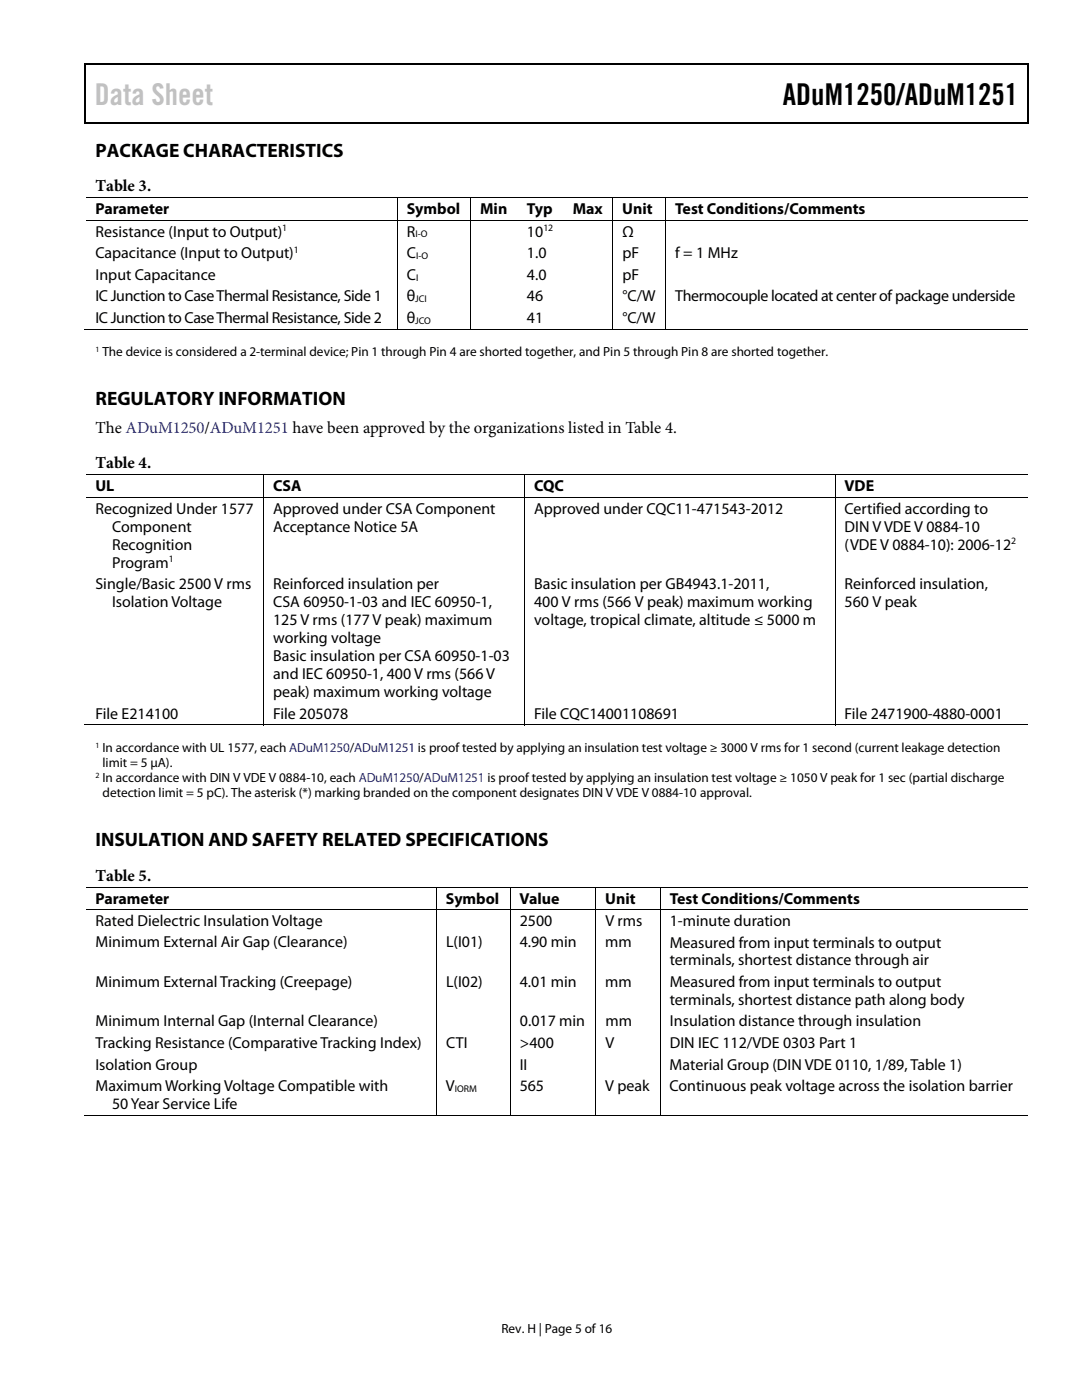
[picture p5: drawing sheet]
<svg xmlns="http://www.w3.org/2000/svg" width="216mm" height="279mm" viewBox="0 0 216 279" stroke-linecap="round" stroke-linejoin="round" font-family="sans-serif">
<defs><g id="words">
<text font-size="6" fill="#c0c0c0" x="18.9" y="21">Data Sheet</text>
<text font-size="6" x="156.2" y="21">ADuM1250/ADuM1251</text>
<g font-size="3.9">
<text x="19" y="31.3">PACKAGE CHARACTERISTICS</text>
<text x="19" y="80.9">REGULATORY INFORMATION</text>
<text x="19" y="168.9">INSULATION AND SAFETY RELATED SPECIFICATIONS</text>
</g>
<g font-size="3.3">
<text x="19" y="38.2">Table 3.</text>
<text x="19" y="86.4">The ADuM1250/ADuM1251 have been approved by the organizations listed in Table 4.</text>
<text x="19" y="93.4">Table 4.</text>
<text x="19" y="175.7">Table 5.</text>
</g>
<g font-size="3.2">
<text x="19" y="42.8">Parameter</text>
<text x="19" y="47.2">Resistance (Input to Output)</text>
<text x="81.2" y="47.2">R</text>
<text x="81.2" y="42.8">Symbol</text>
<text x="95.8" y="42.8">Min</text>
<text x="105.1" y="42.8">Typ</text>
<text x="105.2" y="47.2">10</text>
<text x="114.3" y="42.8">Max</text>
<text x="124.2" y="42.8">Unit</text>
<text x="124.2" y="47.2">Ω</text>
<text x="134.7" y="42.8">Test Conditions/Comments</text>
<text x="19" y="51.5">Capacitance (Input to Output)</text>
<text x="81.2" y="51.5">C</text>
<text x="105.2" y="51.5">1.0</text>
<text x="124.2" y="51.5">pF</text>
<text x="134.7" y="51.5">f = 1 MHz</text>
<text x="19" y="55.8">Input Capacitance</text>
<text x="81.2" y="55.8">C</text>
<text x="105.2" y="55.8">4.0</text>
<text x="124.2" y="55.8">pF</text>
<text x="19" y="60.1">IC Junction to Case Thermal Resistance, Side 1</text>
<text x="19" y="64.4">IC Junction to Case Thermal Resistance, Side 2</text>
<text x="81.2" y="60.1">θ</text>
<text x="81.2" y="64.4">θ</text>
<text x="105.2" y="60.1">46</text>
<text x="105.2" y="64.4">41</text>
<text x="124.2" y="64.4">°C/W</text>
<text x="124.2" y="60.1">°C/W</text>
<text x="134.7" y="60.1">Thermocouple located at center of package underside</text>
<text x="19" y="98">UL</text>
<text x="54.5" y="98">CSA</text>
<text x="106.6" y="98">CQC</text>
<text x="168.5" y="98">VDE</text>
<text x="19" y="102.5">Recognized Under 1577</text>
<text x="22.4" y="106.1">Component</text>
<text x="54.5" y="102.5">Approved under CSA Component</text>
<text x="54.5" y="106.1">Acceptance Notice 5A</text>
<text x="106.6" y="102.5">Approved under CQC11-471543-2012</text>
<text x="168.5" y="102.5">Certified according to</text>
<text x="168.5" y="106.1">DIN V VDE V 0884-10</text>
<text x="22.4" y="109.7">Recognition</text>
<text x="22.4" y="113.3">Program</text>
<text x="168.5" y="109.7">(VDE V 0884-10): 2006-12</text>
<text x="19" y="117.6">Single/Basic 2500 V rms</text>
<text x="54.5" y="117.6">Reinforced insulation per</text>
<text x="106.6" y="117.6">Basic insulation per GB4943.1-2011,</text>
<text x="168.5" y="117.6">Reinforced insulation,</text>
<text x="22.4" y="121.2">Isolation Voltage</text>
<text x="54.5" y="121.2">CSA 60950-1-03 and IEC 60950-1,</text>
<text x="54.5" y="124.8">125 V rms (177 V peak) maximum</text>
<text x="106.6" y="121.2">400 V rms (566 V peak) maximum working</text>
<text x="106.6" y="124.8">voltage, tropical climate, altitude ≤ 5000 m</text>
<text x="168.5" y="121.2">560 V peak</text>
<text x="54.5" y="128.4">working voltage</text>
<text x="54.5" y="131.9">Basic insulation per CSA 60950-1-03</text>
<text x="54.5" y="135.5">and IEC 60950-1, 400 V rms (566 V</text>
<text x="19" y="143.4">File E214100</text>
<text x="54.5" y="139.1">peak) maximum working voltage</text>
<text x="54.5" y="143.4">File 205078</text>
<text x="106.6" y="143.4">File CQC14001108691</text>
<text x="168.5" y="143.4">File 2471900-4880-0001</text>
<text x="19" y="180.3">Parameter</text>
<text x="19" y="184.8">Rated Dielectric Insulation Voltage</text>
<text x="89" y="180.3">Symbol</text>
<text x="103.7" y="180.3">Value</text>
<text x="103.7" y="184.8">2500</text>
<text x="120.8" y="180.3">Unit</text>
<text x="120.8" y="184.8">V rms</text>
<text x="133.6" y="180.3">Test Conditions/Comments</text>
<text x="133.6" y="184.8">1-minute duration</text>
<text x="19" y="189.1">Minimum External Air Gap (Clearance)</text>
<text x="89" y="189.1">L(I01)</text>
<text x="103.7" y="189.1">4.90 min</text>
<text x="120.8" y="189.1">mm</text>
<text x="133.6" y="189.1">Measured from input terminals to output</text>
<text x="19" y="197">Minimum External Tracking (Creepage)</text>
<text x="89" y="197">L(I02)</text>
<text x="103.7" y="197">4.01 min</text>
<text x="120.8" y="197">mm</text>
<text x="133.6" y="192.7">terminals, shortest distance through air</text>
<text x="133.6" y="197">Measured from input terminals to output</text>
<text x="133.6" y="200.6">terminals, shortest distance path along body</text>
<text x="19" y="204.9">Minimum Internal Gap (Internal Clearance)</text>
<text x="19" y="209.1">Tracking Resistance (Comparative Tracking Index)</text>
<text x="89" y="209.1">CTI</text>
<text x="103.7" y="209.1">&gt;400</text>
<text x="103.7" y="204.9">0.017 min</text>
<text x="120.8" y="204.9">mm</text>
<text x="120.8" y="209.1">V</text>
<text x="133.7" y="209.1">DIN IEC 112/VDE 0303 Part 1</text>
<text x="133.7" y="204.9">Insulation distance through insulation</text>
<text x="19" y="213.4">Isolation Group</text>
<text x="103.7" y="213.4">II</text>
<text x="133.6" y="213.4">Material Group (DIN VDE 0110, 1/89, Table 1)</text>
<text x="19" y="217.8">Maximum Working Voltage Compatible with</text>
<text x="22.4" y="221.3">50 Year Service Life</text>
<text x="89" y="217.7">V</text>
<text x="103.7" y="217.7">565</text>
<text x="120.8" y="217.7">V peak</text>
<text x="133.6" y="217.7">Continuous peak voltage across the isolation barrier</text>
</g>
<g font-size="2.6">
<text x="20.4" y="71.1">The device is considered a 2-terminal device; Pin 1 through Pin 4 are shorted together, and Pin 5 through Pin 8 are shorted together.</text>
<text x="20.4" y="150.1">In accordance with UL 1577, each ADuM1250/ADuM1251 is proof tested by applying an insulation test voltage ≥ 3000 V rms for 1 second (current leakage detection</text>
<text x="20.4" y="153.1">limit = 5 μA).</text>
<text x="20.4" y="156.1">In accordance with DIN V VDE V 0884-10, each ADuM1250/ADuM1251 is proof tested by applying an insulation test voltage ≥ 1050 V peak for 1 sec (partial discharge</text>
<text x="20.4" y="159.1">detection limit = 5 pC). The asterisk (*) marking branded on the component designates DIN V VDE V 0884-10 approval.</text>
<text x="100.1" y="266">Rev. H | Page 5 of 16</text>
</g>
<g font-size="1.9">
<text x="56.3" y="46.2">1</text>
<text x="82.9" y="47.4">I-O</text>
<text x="108.4" y="46.2">12</text>
<text x="58.6" y="50.5">1</text>
<text x="83" y="51.7">I-O</text>
<text x="83" y="56">I</text>
<text x="82.9" y="60.3">JCI</text>
<text x="82.9" y="64.6">JCO</text>
<text x="33.7" y="112.2">1</text>
<text x="201.8" y="108.6">2</text>
<text x="90.8" y="217.9">IORM</text>
</g>
<g font-size="1.6">
<text x="19" y="70.2">1</text>
<text x="19" y="149.2">1</text>
<text x="19" y="155.2">2</text>
</g>
</g></defs>
<path d="M16.9 12.7h.2v1h-.2zM205.1 12.7h.2v1h-.2zM205.1 12.7h.2v.3h-.2zM82.3 24.4h.2v.3h-.2zM205.1 24.4h.2v.3h-.2z" fill="#000"/>
<path d="M16.9 12.8h188.2M17 13.7v11M205.2 13.7v11M205.1 24.5h-188.2" fill="none" stroke="#000" stroke-width=".25"/>
<g fill="none" stroke="#000" stroke-width=".2">
<path d="M79.3 39.6v4.3M93.9 39.6v4.3M122.3 39.6v4.3M132.8 39.6v4.3M205.1 39.5h-188M17.1 44h188M79.3 44.1v21.7M93.9 44.1v21.7M122.3 44.1v21.7M132.8 44.1v21.7M16.9 65.7h62.3M79.4 65.7h14.4"/>
<path d="M94 65.7h28.2M122.4 65.7h10.3M132.9 65.7h72.2M17.1 94.8h188M17.1 99.3h188M52.6 94.8v4.4M52.6 99.4v45.4M104.7 94.8v4.4M104.7 99.4v45.4M166.6 94.8v4.4M166.6 99.4v45.4M16.9 144.7h35.6"/>
<path d="M52.7 144.7h51.9M104.8 144.7h61.7M166.7 144.7h38.4M17.1 177.1h188M87.1 177.1v4.4M101.8 177.1v4.4M118.9 177.1v4.4M131.7 177.1v4.4M17.1 181.6h188M87.1 181.7v41M101.8 181.7v41M118.9 181.7v41"/>
<path d="M131.7 181.7v41M16.9 222.6h70.1M87.2 222.6h14.5M101.9 222.6h16.9M119 222.6h12.6M131.8 222.6h73.3"/>
</g>
<use href="#words"/>
</svg>
